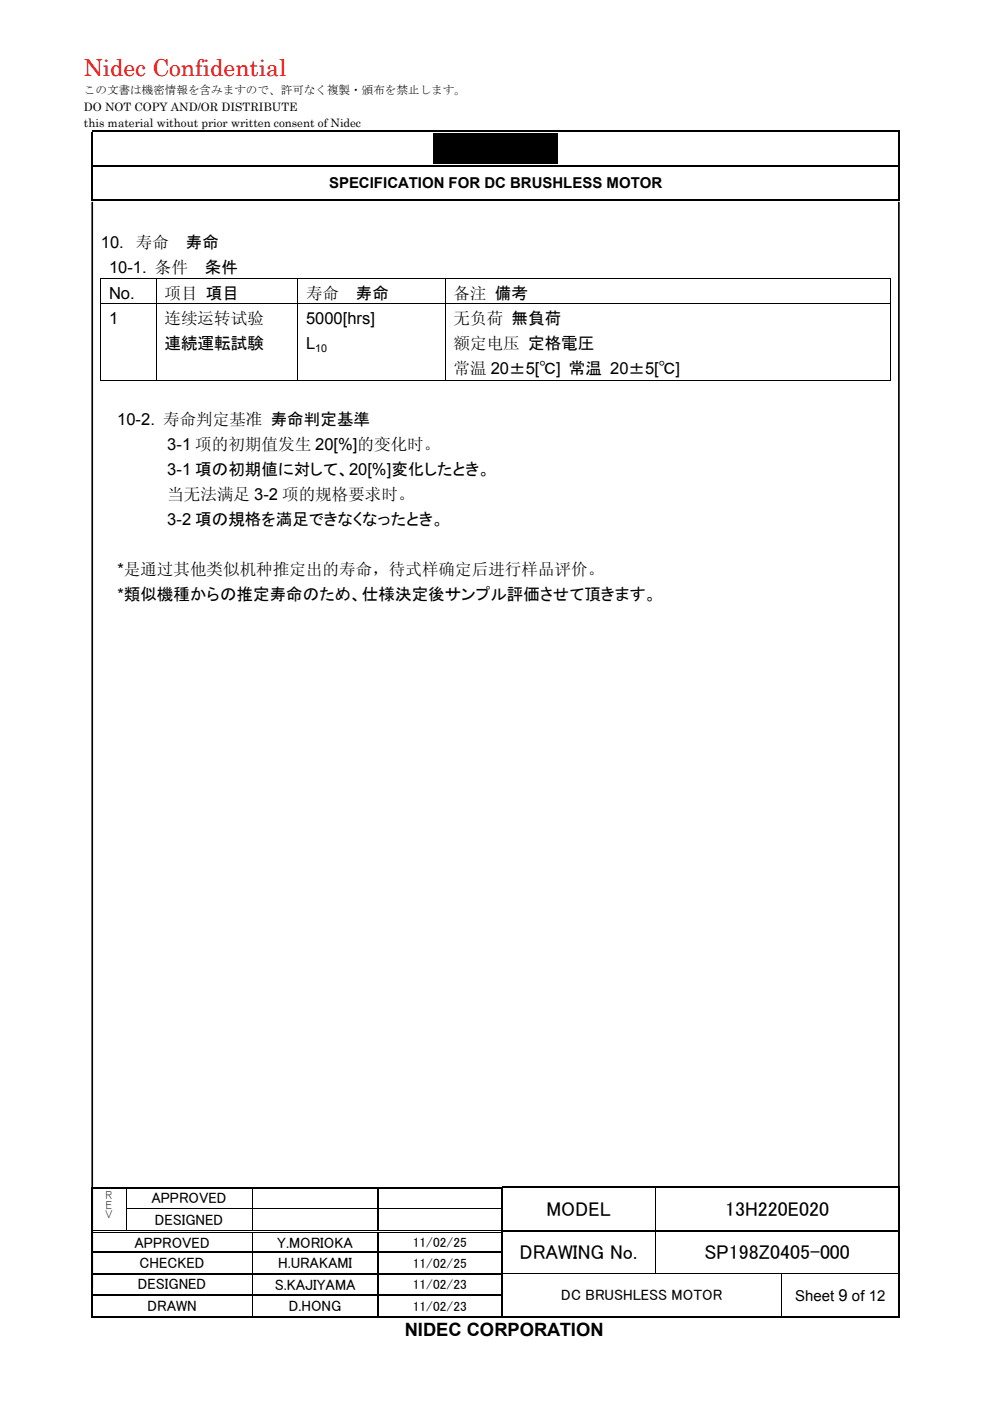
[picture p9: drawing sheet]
<svg xmlns="http://www.w3.org/2000/svg" width="210mm" height="297mm" viewBox="0 0 210 297" stroke-linecap="round" stroke-linejoin="round" font-family="sans-serif">
<defs><g id="words">
<text font-size="5" fill="#f00" x="17.8" y="16.2">Nidec Confidential</text>
<g font-size="4.2">
<text x="115.9" y="257.7">MODEL</text>
<text x="153.8" y="257.7">13H220E020</text>
<text x="110.2" y="266.9">DRAWING No.</text>
<text x="149.4" y="266.9">SP198Z0405-000</text>
</g>
<text font-size="3.9" x="85.8" y="283.2">NIDEC CORPORATION</text>
<g font-size="3.5">
<text x="21.4" y="52.5">10.</text>
<text x="28.8" y="52.5">寿命</text>
<text x="39.4" y="52.5">寿命</text>
<text x="23.1" y="57.8">10-1. 条件</text>
<text x="43.4" y="57.8">条件</text>
<text x="23.1" y="63.3">No.</text>
<text x="34.9" y="63.3">项目 項目</text>
<text x="64.9" y="63.3">寿命</text>
<text x="75.5" y="63.3">寿命</text>
<text x="96.2" y="63.3">备注 備考</text>
<text x="23.1" y="68.7">1</text>
<text x="34.9" y="68.7">连续运转试验</text>
<text x="64.9" y="68.7">5000[hrs]</text>
<text x="96.2" y="68.7">无负荷 無負荷</text>
<text x="34.9" y="74">連続運転試験</text>
<text x="64.9" y="74">L</text>
<text x="96.2" y="74">额定电压 定格電圧</text>
<text x="96.2" y="79.3">常温 20±5[℃] 常温 20±5[℃]</text>
<text x="24.9" y="90.2">10-2. 寿命判定基准 寿命判定基準</text>
<text x="35.5" y="95.5">3-1 项的初期值发生 20[%]的变化时。</text>
<text x="35.5" y="100.8">3-1 項の初期値に対して、20[%]変化したとき。</text>
<text x="35.5" y="106.1">当无法满足 3-2 项的规格要求时。</text>
<text x="35.5" y="111.4">3-2 項の規格を満足できなくなったとき。</text>
<text x="24.9" y="122">*是通过其他类似机种推定出的寿命，待式样确定后进行样品评价。</text>
<text x="24.9" y="127.3">*類似機種からの推定寿命のため、仕様決定後サンプル評価させて頂きます。</text>
</g>
<g font-size="3.2">
<text x="69.8" y="39.9">SPECIFICATION FOR DC BRUSHLESS MOTOR</text>
<text x="32.1" y="255.1">APPROVED</text>
<text x="32.8" y="259.6">DESIGNED</text>
<text x="28.5" y="264.5">APPROVED</text>
<text x="29.6" y="268.8">CHECKED</text>
<text x="58.8" y="264.5">Y.MORIOKA</text>
<text x="59" y="268.9">H.URAKAMI</text>
<text x="29.2" y="273.4">DESIGNED</text>
<text x="58.2" y="273.5">S.KAJIYAMA</text>
<text x="119" y="275.6">DC BRUSHLESS MOTOR</text>
<text x="168.6" y="275.8">Sheet 9 of 12</text>
<text x="31.3" y="278">DRAWN</text>
<text x="61.2" y="278">D.HONG</text>
</g>
<g font-size="2.8">
<text x="87.5" y="264.4">11/02/25</text>
<text x="87.5" y="268.8">11/02/25</text>
<text x="87.5" y="273.4">11/02/23</text>
<text x="87.5" y="278">11/02/23</text>
</g>
<g font-size="2.5">
<text x="17.8" y="20">この文書は機密情報を含みますので、許可なく複製・頒布を禁止します。</text>
<text x="17.8" y="23.5">DO NOT COPY AND/OR DISTRIBUTE</text>
<text x="17.8" y="27">this material without prior written consent of Nidec</text>
<text x="21.9" y="254.3">Ｒ</text>
<text x="21.9" y="256.4">Ｅ</text>
<text x="21.9" y="258.5">Ｖ</text>
</g>
<text font-size="2.3" x="66.8" y="74.6">10</text>
</g></defs>
<path d="M91.9 28.2h26.5v6.5h-26.5z" fill-rule="evenodd" fill="#000"/>
<g fill="none" stroke="#000" stroke-width=".25">
<path d="M19.4 27.8h171.1M190.6 27.9v7M190.6 35.3v6.9M80.2 252v4.2M80.2 256.5v4.3M106.6 251.8h32.2M139.1 251.8h51.4M190.6 252v4.2M190.6 256.5v4.3M19.8 265.5h33.6M19.8 270.1h33.6M19.8 274.7h33.6"/>
<path d="M53.6 265.5h26.5M53.6 270.1h26.5M53.6 274.7h26.5M80.2 261.4v4M80.2 265.6v4.4M80.2 270.2v4.3M80.2 274.8v4.3M80.3 265.5h25.9M80.3 270.1h25.9M80.3 274.7h25.9M106.6 260.9h32.2M106.6 279.2h59"/>
<path d="M139.1 260.9h51.4M165.8 279.2h24.7M190.6 261.4v4M190.6 265.6v4.4M190.6 270.2v4.3M190.6 274.8v4.3"/>
</g>
<g fill="#000">
<path d="M19.4 34.9h.4v.4h-.4zM190.5 27.7h.3v.2h-.3zM190.5 34.9h.3v.4h-.3zM19.4 42.2h.4v.4h-.4zM21.3 58.9h.2v.2h-.2zM33.1 58.9h.1v.2h-.1zM63 58.9h.2v.2h-.2zM94.3 58.9h.2v.2h-.2zM188.8 58.9h.1v.2h-.1zM190.5 42.2h.3v.4h-.3zM21.3 64.3h.2v.2h-.2zM33.1 64.3h.1v.2h-.1z"/>
<path d="M63 64.3h.2v.2h-.2zM94.3 64.3h.2v.2h-.2zM188.8 64.3h.1v.2h-.1zM21.3 80.5h.2v.2h-.2zM33.1 80.5h.1v.2h-.1zM63 80.5h.2v.2h-.2zM94.3 80.5h.2v.2h-.2zM188.8 80.5h.1v.2h-.1zM19.4 251.6h.4v.4h-.4zM19.4 256.2h.4v.3h-.4zM26.7 251.6h.3v.4h-.3zM26.7 256.2h.1v.3h-.1z"/>
<path d="M53.4 251.6h.3v.4h-.3zM53.4 256.2h.1v.3h-.1zM80.1 251.6h.3v.4h-.3zM80.1 256.2h.2v.3h-.2zM106.2 251.6h.4v.4h-.4zM106.2 256.2h.4v.3h-.4zM138.8 251.9l.2 .1zM138.8 251.6h.3v.3h-.3zM138.8 256.2h.2v.3h-.2zM190.5 251.6h.3v.4h-.3zM190.5 251.6h.3v.3h-.3zM190.5 256.2h.3v.3h-.3z"/>
<path d="M19.4 260.8h.4v.6h-.4zM19.4 265.4h.4v.2h-.4zM19.4 270h.4v.2h-.4zM19.4 274.5h.4v.3h-.4zM19.4 279.1h.4v.3h-.4zM26.7 260.8h.5v.2h-.5zM26.7 261.2h.5v.1h-.5zM53.4 261.3l.1 .1zM53.4 260.8h.5v.2h-.5zM53.4 261.2h.5v.1h-.5zM53.4 265.4h.2v.2h-.2zM53.4 270h.2v.2h-.2z"/>
<path d="M53.4 274.5h.2v.3h-.2zM53.4 279.1h.3v.3h-.3zM80.1 261.3l.2 .1zM80.1 260.8h.5v.2h-.5zM80.1 261.2h.5v.1h-.5zM80.1 265.4h.2v.2h-.2zM80.1 270h.2v.2h-.2zM80.1 274.5h.2v.3h-.2zM80.1 279.1h.3v.3h-.3zM106.2 260.8h.4v.6h-.4zM106.2 265.4h.4v.2h-.4zM106.2 270h.4v.2h-.4z"/>
<path d="M106.2 274.5h.4v.3h-.4zM106.2 279.1h.4v.3h-.4zM138.8 261.1h.2v.3h-.2zM138.8 260.8h.3v.3h-.3zM138.8 265.4h.2v.2h-.2zM138.8 270h.2v.1h-.2zM165.6 270.1l.1 .1zM165.6 270h.1v.1h-.1zM165.6 274.5h.1v.3h-.1zM165.6 279.1h.2v.3h-.2zM190.5 260.8h.3v.6h-.3zM190.5 265.4h.3v.2h-.3z"/>
<path d="M190.5 270h.3v.2h-.3zM190.5 274.5h.3v.3h-.3zM190.5 279.1h.3v.3h-.3z"/>
</g>
<g fill="none" stroke="#000" stroke-width=".34">
<path d="M19.6 27.9v7M19.6 35.3v6.9M19.8 35.1h170.7M19.8 42.4h170.7M19.6 252v4.2M19.6 256.5v4.3M19.8 251.8h6.9M27 251.8h26.4M53.7 251.8h26.4M80.4 251.8h25.8M106.4 252v4.2M106.4 256.5v4.3"/>
<path d="M19.6 261.4v4M19.6 265.6v4.4M19.6 270.2v4.3M19.6 274.8v4.3M19.8 279.3h33.6M53.7 279.3h26.4M80.4 279.3h25.8M106.4 261.4v4M106.4 265.6v4.4M106.4 270.2v4.3M106.4 274.8v4.3"/>
</g>
<g fill="none" stroke="#000" stroke-width=".21">
<path d="M21.4 59.1v5.2M21.5 59h11.6M33.1 59.1v5.2M33.2 59h29.8M63.1 59.1v5.2M63.2 59h31.1M94.4 59.1v5.2M94.5 59h94.3M188.8 59.1v5.2M21.4 64.5v16M21.5 64.4h11.6M33.1 64.5v16"/>
<path d="M33.2 64.4h29.8M63.1 64.5v16M63.2 64.4h31.1M94.4 64.5v16M94.5 64.4h94.3M188.8 64.5v16M21.5 80.6h11.6M33.2 80.6h29.8M63.2 80.6h31.1M94.5 80.6h94.3M26.8 252v4.2M26.8 256.5v4.3"/>
<path d="M26.8 256.3h26.6M53.5 252v4.2M53.5 256.5v4.3M53.6 256.3h26.5M80.3 256.3h25.9M138.9 252v4.2M138.9 256.5v4.3M19.8 260.9h6.9M19.8 261.2h6.9M27.2 260.9h26.2M27.2 261.2h26.2M53.5 261.4v4"/>
<path d="M53.5 265.6v4.4M53.5 270.2v4.3M53.5 274.8v4.3M53.9 260.9h26.2M53.9 261.2h26.2M80.6 260.9h25.6M80.6 261.2h25.6M106.6 270h32.2M138.9 261.4v4M138.9 265.6v4.4M139 270h26.6M165.6 270.2v4.3"/>
<path d="M165.6 274.8v4.3M165.7 270h24.8"/>
</g>
<path d="M19.6 42.8v230.2M190.6 42.8v230.2" fill="none" stroke="#000" stroke-width=".35"/>
<use href="#words"/>
</svg>
